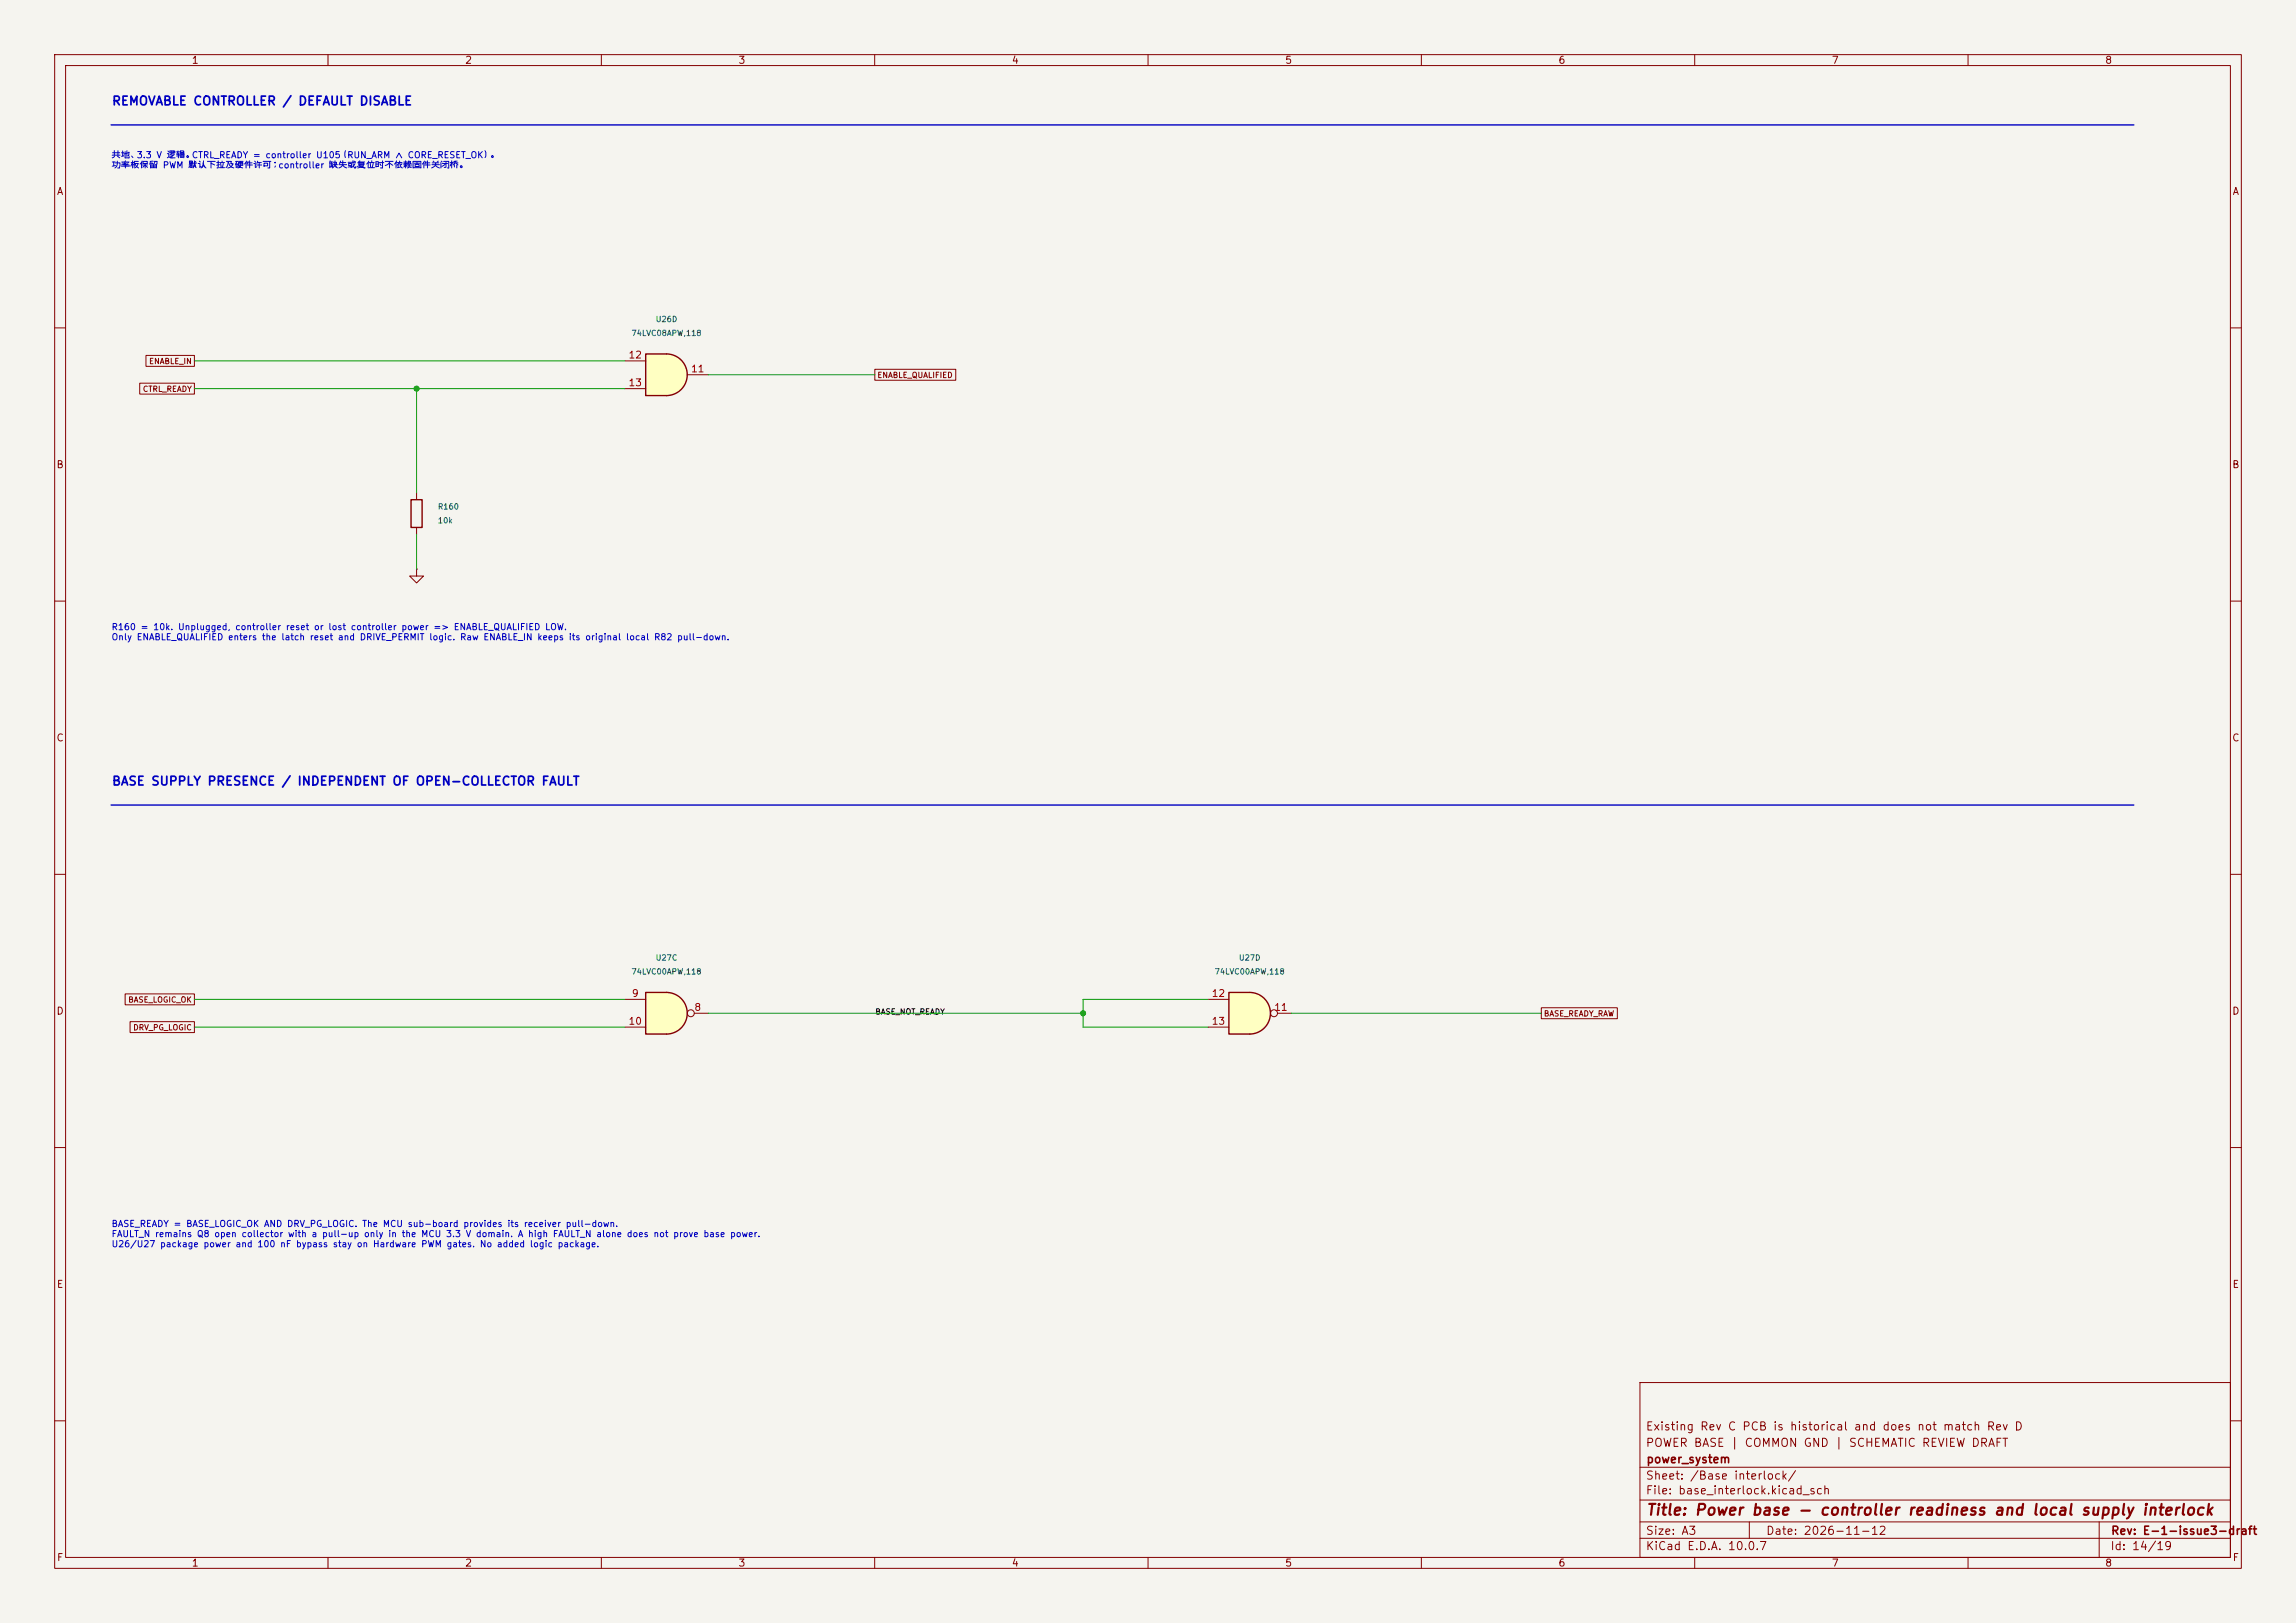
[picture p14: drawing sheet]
<svg xmlns="http://www.w3.org/2000/svg" width="420mm" height="297mm" viewBox="0 0 420 297" stroke-linecap="round" stroke-linejoin="round" font-family="sans-serif">
<defs><g id="words">
<text font-size="2" fill="#840000" x="301" y="277.8">Title: Power base - controller readiness and local supply interlock</text>
<g font-size="1.6" fill="#0000c2">
<text x="20.4" y="19.7">REMOVABLE CONTROLLER / DEFAULT DISABLE</text>
<text x="20.4" y="144.1">BASE SUPPLY PRESENCE / INDEPENDENT OF OPEN-COLLECTOR FAULT</text>
</g>
<g font-size="1.5" fill="#840000">
<text x="300.9" y="262.1">Existing Rev C PCB is historical and does not match Rev D</text>
<text x="300.9" y="265.1">POWER BASE | COMMON GND | SCHEMATIC REVIEW DRAFT</text>
<text x="301" y="268.1">power_system</text>
<text x="300.9" y="273.8">File: base_interlock.kicad_sch</text>
<text x="300.9" y="271.1">Sheet: /Base interlock/</text>
<text x="300.9" y="281.2">Size: A3</text>
<text x="322.9" y="281.2">Date: 2026-11-12</text>
<text x="386" y="281.2">Rev: E-1-issue3-draft</text>
<text x="300.9" y="284">KiCad E.D.A. 10.0.7</text>
<text x="385.9" y="284">Id: 14/19</text>
</g>
<g font-size="1.3" fill="#840000">
<text x="35" y="12">1</text>
<text x="85" y="12">2</text>
<text x="135" y="12">3</text>
<text x="185" y="12">4</text>
<text x="235" y="12">5</text>
<text x="285" y="12">6</text>
<text x="335" y="12">7</text>
<text x="385" y="12">8</text>
<text x="10.3" y="36">A</text>
<text x="408.3" y="36">A</text>
<text x="10.2" y="86">B</text>
<text x="408.2" y="86">B</text>
<text x="10.2" y="136">C</text>
<text x="408.2" y="136">C</text>
<text x="10.2" y="186">D</text>
<text x="408.2" y="186">D</text>
<text x="10.3" y="236">E</text>
<text x="408.3" y="236">E</text>
<text x="10.3" y="286">F</text>
<text x="35" y="287">1</text>
<text x="85" y="287">2</text>
<text x="135" y="287">3</text>
<text x="185" y="287">4</text>
<text x="235" y="287">5</text>
<text x="285" y="287">6</text>
<text x="335" y="287">7</text>
<text x="385" y="287">8</text>
<text x="408.3" y="286">F</text>
</g>
<g font-size="1.3" fill="#a90000">
<text x="114.9" y="65.9">12</text>
<text x="114.9" y="71">13</text>
<text x="126.3" y="68.4">11</text>
<text x="115.5" y="182.7">9</text>
<text x="126.9" y="185.3">8</text>
<text x="221.5" y="182.7">12</text>
<text x="233" y="185.3">11</text>
<text x="114.9" y="187.8">10</text>
<text x="221.5" y="187.8">13</text>
</g>
<g font-size="1.2" fill="#0000c2">
<text x="20.3" y="29.2">共地、3.3 V 逻辑。CTRL_READY = controller U105（RUN_ARM ∧ CORE_RESET_OK）。</text>
<text x="20.3" y="31.1">功率板保留 PWM 默认下拉及硬件许可；controller 缺失或复位时不依赖固件关闭桥。</text>
<text x="20.3" y="115.6">R160 = 10k. Unplugged, controller reset or lost controller power =&gt; ENABLE_QUALIFIED LOW.</text>
<text x="20.3" y="117.4">Only ENABLE_QUALIFIED enters the latch reset and DRIVE_PERMIT logic. Raw ENABLE_IN keeps its original local R82 pull-down.</text>
<text x="20.3" y="224.8">BASE_READY = BASE_LOGIC_OK AND DRV_PG_LOGIC. The MCU sub-board provides its receiver pull-down.</text>
<text x="20.3" y="226.7">FAULT_N remains Q8 open collector with a pull-up only in the MCU 3.3 V domain. A high FAULT_N alone does not prove base power.</text>
<text x="20.3" y="228.5">U26/U27 package power and 100 nF bypass stay on Hardware PWM gates. No added logic package.</text>
</g>
<g font-size="1" fill="#006464">
<text x="119.8" y="59.2">U26D</text>
<text x="115.4" y="61.7">74LVC08APW,118</text>
<text x="80" y="93.5">R160</text>
<text x="80" y="96">10k</text>
<text x="115.4" y="178.6">74LVC00APW,118</text>
<text x="119.8" y="176">U27C</text>
<text x="222.1" y="178.6">74LVC00APW,118</text>
<text x="226.5" y="176">U27D</text>
</g>
<g font-size="1" fill="#840000">
<text x="26" y="71.9">CTRL_READY</text>
<text x="27.2" y="66.9">ENABLE_IN</text>
<text x="160.4" y="69.4">ENABLE_QUALIFIED</text>
<text x="23.4" y="183.7">BASE_LOGIC_OK</text>
<text x="24.3" y="188.8">DRV_PG_LOGIC</text>
<text x="282.3" y="186.2">BASE_READY_RAW</text>
</g>
<text font-size="1" fill="#0f0f0f" x="160" y="185.9">BASE_NOT_READY</text>
</g></defs>
<path d="M0 0h420v297h-420z" fill="#f5f4ef" stroke="#f5f4ef" stroke-width=".18"/>
<g fill="none" stroke="#840000" stroke-width=".18">
<path d="M10 10h400v277h-400zM12 12h396v273h-396zM60 10v2M110 10v2M160 10v2M210 10v2M260 10v2M310 10v2M360 10v2M10 60h2M408 60h2M10 110h2"/>
<path d="M408 110h2M10 160h2M408 160h2M10 210h2M408 210h2M300 253h108v32h-108zM10 260h2M300 278.5h108M300 274.5h108M300 268.5h108M320 278.5v3M384 278.5v6.5"/>
<path d="M408 260h2M60 285v2M110 285v2M160 285v2M210 285v2M260 285v2M300 281.5h108M310 285v2M360 285v2"/>
</g>
<path d="M121.9 64.8a3.8 3.8 0 0 1 3.8 3.8 3.8 3.8 0 0 1-3.8 3.8z" fill="#ffffc2" stroke="#ffffc2" stroke-width=".18"/>
<path d="M118.1 64.8h3.8v7.6h-3.8z" fill="#ffffc2"/>
<path d="M118.1 64.8h3.8a3.8 3.8 0 0 1 3.8 3.8 3.8 3.8 0 0 1-3.8 3.8h-3.8zM75.2 91.4h2v5.1h-2z" fill="none" stroke="#840000" stroke-width=".25"/>
<path d="M114.3 66h3.8M114.3 71.1h3.8M125.7 68.6h3.8M76.2 90.2v1.2M76.2 96.5v1.3M76.2 104.1v1.3h1.3l-1.3 1.3-1.3-1.3h1.3M76.2 104.1h.1" fill="none" stroke="#840000" stroke-width=".18"/>
<path d="M121.9 181.6a3.8 3.8 0 0 1 3.8 3.8 3.8 3.8 0 0 1-3.8 3.8z" fill="#ffffc2" stroke="#ffffc2" stroke-width=".18"/>
<path d="M118.1 181.6h3.8v7.6h-3.8z" fill="#ffffc2"/>
<path d="M118.1 181.6h3.8a3.8 3.8 0 0 1 3.8 3.8 3.8 3.8 0 0 1-3.8 3.8h-3.8z" fill="none" stroke="#840000" stroke-width=".25"/>
<g fill="none" stroke="#840000" stroke-width=".18">
<path d="M114.3 182.9h3.8M114.3 188h3.8M127 185.4h2.5"/>
<circle cx="126.4" cy="185.4" r=".63"/>
</g>
<path d="M228.6 181.6a3.8 3.8 0 0 1 3.8 3.8 3.8 3.8 0 0 1-3.8 3.8z" fill="#ffffc2" stroke="#ffffc2" stroke-width=".18"/>
<path d="M224.8 181.6h3.8v7.6h-3.8z" fill="#ffffc2"/>
<path d="M224.8 181.6h3.8a3.8 3.8 0 0 1 3.8 3.8 3.8 3.8 0 0 1-3.8 3.8h-3.8z" fill="none" stroke="#840000" stroke-width=".25"/>
<g fill="none" stroke="#840000" stroke-width=".18">
<path d="M25.6 70.1h10v2h-10zM26.7 65h8.9v2h-8.9zM160 67.6h14.8v2h-14.8zM22.9 181.9h12.7v2h-12.7zM23.8 187h11.8v2h-11.8zM221 182.9h3.8M221 188h3.8M233.7 185.4h2.5M281.9 184.4h13.9v2h-13.9z"/>
<circle cx="233" cy="185.4" r=".63"/>
</g>
<path d="M20.3 22.9h370M20.3 147.3h370" fill="none" stroke="#0000c2" stroke-width=".25"/>
<path d="M35.6 66h78.7M35.6 71.1h78.7M76.2 71.1v19.1M129.5 68.6h30.5M76.2 97.8v6.3M35.6 188h78.7M35.6 182.9h78.7M129.5 185.4h68.6M221 182.9h-22.9v5.1h22.9M236.2 185.4h45.7" fill="none" stroke="#009600" stroke-width=".18"/>
<g fill="#009600" stroke="#009600" stroke-width=".18">
<circle cx="198.1" cy="185.4" r=".46"/>
<circle cx="76.2" cy="71.1" r=".46"/>
</g>
<use href="#words"/>
</svg>
